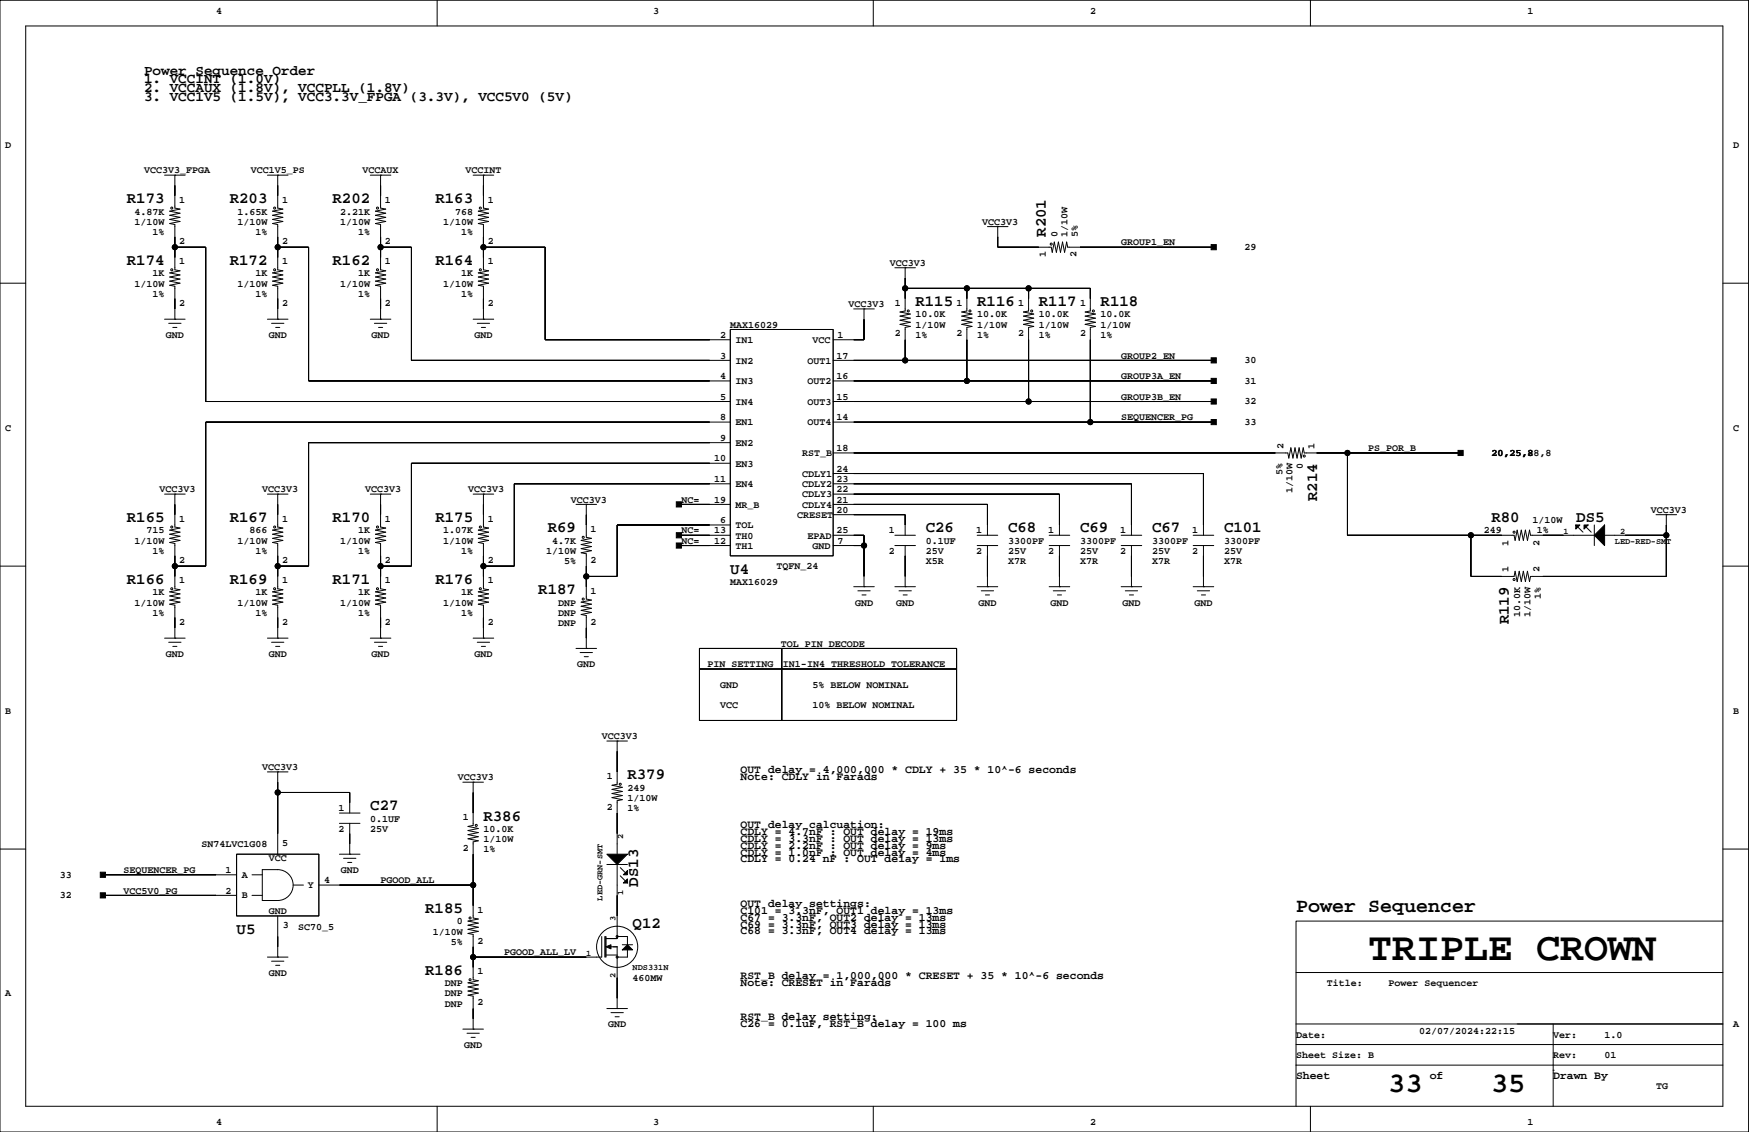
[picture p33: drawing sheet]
<svg xmlns="http://www.w3.org/2000/svg" width="432mm" height="279mm" viewBox="0 0 432 279" stroke-linecap="round" stroke-linejoin="round" font-family="sans-serif">
<defs><g id="words">
<text font-size="9.9" x="337.7" y="237">TRIPLE CROWN</text>
<g font-size="7.1">
<text x="342.7" y="269.5">33</text>
<text x="368.1" y="269.5">35</text>
</g>
<text font-size="4.9" x="320" y="225.2">Power Sequencer</text>
<g font-size="3.9">
<text x="31.3" y="50.2">R173</text>
<text x="56.7" y="50.2">R203</text>
<text x="82.1" y="50.2">R202</text>
<text x="107.5" y="50.2">R163</text>
<text x="258.2" y="58.5" transform="rotate(-90 258.2 58.5)">R201</text>
<text x="31.3" y="65.4">R174</text>
<text x="56.7" y="65.4">R172</text>
<text x="82.1" y="65.4">R162</text>
<text x="107.5" y="65.4">R164</text>
<text x="226" y="75.6">R115</text>
<text x="241.2" y="75.6">R116</text>
<text x="256.5" y="75.6">R117</text>
<text x="271.7" y="75.6">R118</text>
<text x="325.2" y="123.7" transform="rotate(-90 325.2 123.7)">R214</text>
<text x="31.3" y="128.9">R165</text>
<text x="56.7" y="128.9">R167</text>
<text x="82.1" y="128.9">R170</text>
<text x="107.5" y="128.9">R175</text>
<text x="135.2" y="131.4">R69</text>
<text x="228.5" y="131.4">C26</text>
<text x="248.9" y="131.4">C68</text>
<text x="266.6" y="131.4">C69</text>
<text x="284.4" y="131.4">C67</text>
<text x="302.2" y="131.4">C101</text>
<text x="368.2" y="128.9">R80</text>
<text x="389.2" y="128.9">DS5</text>
<text x="180.3" y="141.6">U4</text>
<text x="31.3" y="144.1">R166</text>
<text x="56.7" y="144.1">R169</text>
<text x="82.1" y="144.1">R171</text>
<text x="107.5" y="144.1">R176</text>
<text x="132.9" y="146.7">R187</text>
<text x="372.5" y="154.1" transform="rotate(-90 372.5 154.1)">R119</text>
<text x="154.9" y="192.4">R379</text>
<text x="91.4" y="200">C27</text>
<text x="119.4" y="202.5">R386</text>
<text x="157.6" y="218.9" transform="rotate(-90 157.6 218.9)">DS13</text>
<text x="105" y="225.4">R185</text>
<text x="58.4" y="230.5">U5</text>
<text x="156.2" y="228.9">Q12</text>
<text x="105" y="240.6">R186</text>
</g>
<g font-size="3.5">
<text x="35.6" y="18.4">Power Sequence Order</text>
<text x="35.6" y="20.5">1. VCCINT (1.0V)</text>
<text x="35.6" y="22.7">2. VCCAUX (1.8V), VCCPLL (1.8V)</text>
<text x="35.6" y="24.8">3. VCC1V5 (1.5V), VCC3.3V_FPGA (3.3V), VCC5V0 (5V)</text>
</g>
<g font-size="2.8">
<text x="182.8" y="190.8">OUT delay = 4,000,000 * CDLY + 35 * 10^-6 seconds</text>
<text x="182.8" y="192.6">Note: CDLY in Farads</text>
<text x="182.8" y="204.3">OUT delay calcuation:</text>
<text x="182.8" y="206">CDLY = 4.7nF : OUT delay = 19ms</text>
<text x="182.8" y="207.7">CDLY = 3.3nF : OUT delay = 13ms</text>
<text x="182.8" y="209.4">CDLY = 2.2nF : OUT delay = 9ms</text>
<text x="182.8" y="211.2">CDLY = 1.0nF : OUT delay = 4ms</text>
<text x="182.8" y="212.9">CDLY = 0.24 nF : OUT delay = 1ms</text>
<text x="182.8" y="223.8">OUT delay settings:</text>
<text x="182.8" y="225.5">C101 = 3.3nF, OUT1 delay = 13ms</text>
<text x="182.8" y="227.2">C67 = 3.3nF, OUT2 delay = 13ms</text>
<text x="182.8" y="228.9">C69 = 3.3nF, OUT3 delay = 13ms</text>
<text x="182.8" y="230.6">C68 = 3.3nF, OUT4 delay = 13ms</text>
<text x="182.8" y="241.6">RST_B delay = 1,000,000 * CRESET + 35 * 10^-6 seconds</text>
<text x="182.8" y="243.3">Note: CRESET in Farads</text>
<text x="182.8" y="251.8">RST_B delay setting:</text>
<text x="182.8" y="253.5">C26 = 0.1uF, RST_B delay = 100 ms</text>
<text x="320" y="266.2">Sheet</text>
<text x="353" y="266.2">of</text>
<text x="383.5" y="266.2">Drawn By</text>
</g>
<g font-size="2.5">
<text x="53.3" y="3.4">4</text>
<text x="161.3" y="3.4">3</text>
<text x="269.2" y="3.4">2</text>
<text x="377.1" y="3.4">1</text>
<text x="1.3" y="36.4">D</text>
<text x="427.9" y="36.4">D</text>
<text x="35.6" y="42.8">VCC3V3_FPGA</text>
<text x="61.9" y="42.8">VCC1V5_PS</text>
<text x="89.5" y="42.8">VCCAUX</text>
<text x="114.9" y="42.8">VCCINT</text>
<text x="33.2" y="53">4.87K</text>
<text x="44.2" y="50">1</text>
<text x="58.6" y="53">1.65K</text>
<text x="69.6" y="50">1</text>
<text x="84" y="53">2.21K</text>
<text x="95" y="50">1</text>
<text x="112.4" y="53">768</text>
<text x="120.4" y="50">1</text>
<text x="33.2" y="55.5">1/10W</text>
<text x="37.7" y="58">1%</text>
<text x="58.6" y="55.5">1/10W</text>
<text x="63.1" y="58">1%</text>
<text x="84" y="55.5">1/10W</text>
<text x="88.5" y="58">1%</text>
<text x="109.4" y="55.5">1/10W</text>
<text x="113.9" y="58">1%</text>
<text x="242.5" y="55.5">VCC3V3</text>
<text x="261" y="58.5" transform="rotate(-90 261 58.5)">0</text>
<text x="263.6" y="58.5" transform="rotate(-90 263.6 58.5)">1/10W</text>
<text x="266.1" y="58.5" transform="rotate(-90 266.1 58.5)">5%</text>
<text x="44.2" y="65.3">1</text>
<text x="44.2" y="60.2">2</text>
<text x="69.6" y="65.3">1</text>
<text x="69.6" y="60.2">2</text>
<text x="95" y="65.3">1</text>
<text x="95" y="60.2">2</text>
<text x="120.4" y="65.3">1</text>
<text x="120.4" y="60.2">2</text>
<text x="219.7" y="65.6">VCC3V3</text>
<text x="258.2" y="63.5" transform="rotate(-90 258.2 63.5)">1</text>
<text x="265.8" y="63.5" transform="rotate(-90 265.8 63.5)">2</text>
<text x="276.8" y="60.6">GROUP1_EN</text>
<text x="307.3" y="61.7">29</text>
<text x="33.2" y="70.7">1/10W</text>
<text x="37.7" y="68.2">1K</text>
<text x="58.6" y="70.7">1/10W</text>
<text x="63.1" y="68.2">1K</text>
<text x="84" y="70.7">1/10W</text>
<text x="88.5" y="68.2">1K</text>
<text x="109.4" y="70.7">1/10W</text>
<text x="113.9" y="68.2">1K</text>
<text x="37.7" y="73.3">1%</text>
<text x="44.2" y="75.4">2</text>
<text x="63.1" y="73.3">1%</text>
<text x="69.6" y="75.4">2</text>
<text x="88.5" y="73.3">1%</text>
<text x="95" y="75.4">2</text>
<text x="113.9" y="73.3">1%</text>
<text x="120.4" y="75.4">2</text>
<text x="209.5" y="75.8">VCC3V3</text>
<text x="220.9" y="75.4">1</text>
<text x="236.2" y="75.4">1</text>
<text x="251.4" y="75.4">1</text>
<text x="266.6" y="75.4">1</text>
<text x="40.9" y="83.4">GND</text>
<text x="66.3" y="83.4">GND</text>
<text x="91.7" y="83.4">GND</text>
<text x="117.1" y="83.4">GND</text>
<text x="177.8" y="83.4">2</text>
<text x="180.3" y="80.9">MAX16029</text>
<text x="206.8" y="83.4">1</text>
<text x="220.9" y="83.1">2</text>
<text x="226" y="78.3">10.0K</text>
<text x="226" y="83.4">1%</text>
<text x="226" y="80.9">1/10W</text>
<text x="236.2" y="83.1">2</text>
<text x="241.2" y="83.4">1%</text>
<text x="241.2" y="78.3">10.0K</text>
<text x="241.2" y="80.9">1/10W</text>
<text x="251.4" y="83.1">2</text>
<text x="256.5" y="83.4">1%</text>
<text x="256.5" y="80.9">1/10W</text>
<text x="256.5" y="78.3">10.0K</text>
<text x="266.6" y="83.1">2</text>
<text x="271.7" y="83.4">1%</text>
<text x="271.7" y="78.3">10.0K</text>
<text x="271.7" y="80.9">1/10W</text>
<text x="177.8" y="88.5">3</text>
<text x="181.6" y="84.7">IN1</text>
<text x="181.6" y="89.8">IN2</text>
<text x="199.3" y="89.8">OUT1</text>
<text x="200.6" y="84.7">VCC</text>
<text x="206.5" y="88.5">17</text>
<text x="276.8" y="88.5">GROUP2_EN</text>
<text x="307.3" y="89.6">30</text>
<text x="177.8" y="93.6">4</text>
<text x="181.6" y="94.9">IN3</text>
<text x="199.3" y="94.9">OUT2</text>
<text x="206.5" y="93.6">16</text>
<text x="276.8" y="93.6">GROUP3A_EN</text>
<text x="307.3" y="94.7">31</text>
<text x="177.8" y="98.7">5</text>
<text x="181.6" y="99.9">IN4</text>
<text x="199.3" y="99.9">OUT3</text>
<text x="206.5" y="98.7">15</text>
<text x="276.8" y="98.7">GROUP3B_EN</text>
<text x="307.3" y="99.8">32</text>
<text x="1.3" y="106.3">C</text>
<text x="177.8" y="103.7">8</text>
<text x="181.6" y="105">EN1</text>
<text x="199.3" y="105">OUT4</text>
<text x="206.5" y="103.7">14</text>
<text x="276.8" y="103.7">SEQUENCER_PG</text>
<text x="307.3" y="104.9">33</text>
<text x="427.9" y="106.3">C</text>
<text x="176.3" y="113.9">10</text>
<text x="177.8" y="108.8">9</text>
<text x="181.6" y="110.1">EN2</text>
<text x="198.1" y="112.6">RST_B</text>
<text x="206.5" y="111.4">18</text>
<text x="316.9" y="110.7" transform="rotate(-90 316.9 110.7)">2</text>
<text x="324.5" y="110.7" transform="rotate(-90 324.5 110.7)">1</text>
<text x="337.7" y="111.4">PS_POR_B</text>
<text x="368.2" y="112.5">20,25,8</text>
<text x="368.2" y="112.5">20,25,28,8</text>
<text x="176.3" y="119">11</text>
<text x="181.6" y="115.2">EN3</text>
<text x="198.1" y="117.7">CDLY1</text>
<text x="206.5" y="119">23</text>
<text x="206.5" y="116.4">24</text>
<text x="316.6" y="117.3" transform="rotate(-90 316.6 117.3)">5%</text>
<text x="321.7" y="115.8" transform="rotate(-90 321.7 115.8)">0</text>
<text x="39.4" y="121.5">VCC3V3</text>
<text x="64.8" y="121.5">VCC3V3</text>
<text x="90.1" y="121.5">VCC3V3</text>
<text x="115.5" y="121.5">VCC3V3</text>
<text x="140.9" y="124.1">VCC3V3</text>
<text x="168.2" y="124.1">NC=</text>
<text x="176.3" y="124.1">19</text>
<text x="181.6" y="125.3">MR_B</text>
<text x="181.6" y="120.2">EN4</text>
<text x="198.1" y="120.2">CDLY2</text>
<text x="198.1" y="122.8">CDLY3</text>
<text x="198.1" y="125.3">CDLY4</text>
<text x="206.5" y="121.5">22</text>
<text x="206.5" y="124.1">21</text>
<text x="319.1" y="121.7" transform="rotate(-90 319.1 121.7)">1/10W</text>
<text x="36.2" y="131.7">715</text>
<text x="44.2" y="128.8">1</text>
<text x="61.6" y="131.7">866</text>
<text x="69.6" y="128.8">1</text>
<text x="88.5" y="131.7">1K</text>
<text x="95" y="128.8">1</text>
<text x="109.4" y="131.7">1.07K</text>
<text x="120.4" y="128.8">1</text>
<text x="145.8" y="131.3">1</text>
<text x="168.2" y="131.7">NC=</text>
<text x="176.3" y="131.7">13</text>
<text x="177.8" y="129.1">6</text>
<text x="181.6" y="130.4">TOL</text>
<text x="196.8" y="127.9">CRESET</text>
<text x="206.5" y="126.6">20</text>
<text x="206.5" y="131.7">25</text>
<text x="219.4" y="131.7">1</text>
<text x="241" y="131.7">1</text>
<text x="258.8" y="131.7">1</text>
<text x="276.6" y="131.7">1</text>
<text x="294.4" y="131.7">1</text>
<text x="366.3" y="131.7">249</text>
<text x="378.4" y="129.1">1/10W</text>
<text x="379.4" y="131.7">1%</text>
<text x="407.6" y="126.6">VCC3V3</text>
<text x="33.2" y="134.2">1/10W</text>
<text x="37.7" y="136.8">1%</text>
<text x="58.6" y="134.2">1/10W</text>
<text x="63.1" y="136.8">1%</text>
<text x="84" y="134.2">1/10W</text>
<text x="88.5" y="136.8">1%</text>
<text x="109.4" y="134.2">1/10W</text>
<text x="113.9" y="136.8">1%</text>
<text x="134.8" y="136.8">1/10W</text>
<text x="136.3" y="134.2">4.7K</text>
<text x="168.2" y="134.2">NC=</text>
<text x="176.3" y="134.2">12</text>
<text x="181.6" y="135.5">TH1</text>
<text x="181.6" y="132.9">TH0</text>
<text x="199.3" y="132.9">EPAD</text>
<text x="200.6" y="135.5">GND</text>
<text x="206.8" y="134.2">7</text>
<text x="219.4" y="136.8">2</text>
<text x="228.5" y="136.8">25V</text>
<text x="228.5" y="134.2">0.1UF</text>
<text x="241" y="136.8">2</text>
<text x="248.9" y="136.8">25V</text>
<text x="248.9" y="134.2">3300PF</text>
<text x="258.8" y="136.8">2</text>
<text x="266.6" y="136.8">25V</text>
<text x="266.6" y="134.2">3300PF</text>
<text x="276.6" y="136.8">2</text>
<text x="284.4" y="134.2">3300PF</text>
<text x="284.4" y="136.8">25V</text>
<text x="294.4" y="136.8">2</text>
<text x="302.2" y="136.8">25V</text>
<text x="302.2" y="134.2">3300PF</text>
<text x="372.5" y="134.7" transform="rotate(-90 372.5 134.7)">1</text>
<text x="380.1" y="134.7" transform="rotate(-90 380.1 134.7)">2</text>
<text x="44.2" y="144">1</text>
<text x="44.2" y="138.9">2</text>
<text x="69.6" y="144">1</text>
<text x="69.6" y="138.9">2</text>
<text x="95" y="144">1</text>
<text x="95" y="138.9">2</text>
<text x="120.4" y="144">1</text>
<text x="120.4" y="138.9">2</text>
<text x="139.2" y="139.3">5%</text>
<text x="145.8" y="138.9">2</text>
<text x="191.7" y="140.6">TQFN_24</text>
<text x="228.5" y="139.3">X5R</text>
<text x="248.9" y="139.3">X7R</text>
<text x="266.6" y="139.3">X7R</text>
<text x="284.4" y="139.3">X7R</text>
<text x="302.2" y="139.3">X7R</text>
<text x="372.5" y="141.2" transform="rotate(-90 372.5 141.2)">1</text>
<text x="380.1" y="141.2" transform="rotate(-90 380.1 141.2)">2</text>
<text x="33.2" y="149.4">1/10W</text>
<text x="37.7" y="146.9">1K</text>
<text x="58.6" y="149.4">1/10W</text>
<text x="63.1" y="146.9">1K</text>
<text x="84" y="149.4">1/10W</text>
<text x="88.5" y="146.9">1K</text>
<text x="109.4" y="149.4">1/10W</text>
<text x="113.9" y="146.9">1K</text>
<text x="137.8" y="149.4">DNP</text>
<text x="145.8" y="146.5">1</text>
<text x="180.3" y="144.4">MAX16029</text>
<text x="211.1" y="149.4">GND</text>
<text x="221.2" y="149.4">GND</text>
<text x="241.6" y="149.4">GND</text>
<text x="259.3" y="149.4">GND</text>
<text x="277.1" y="149.4">GND</text>
<text x="294.9" y="149.4">GND</text>
<text x="380.4" y="147.8" transform="rotate(-90 380.4 147.8)">1%</text>
<text x="37.7" y="152">1%</text>
<text x="44.2" y="154.2">2</text>
<text x="63.1" y="152">1%</text>
<text x="69.6" y="154.2">2</text>
<text x="88.5" y="152">1%</text>
<text x="95" y="154.2">2</text>
<text x="113.9" y="152">1%</text>
<text x="120.4" y="154.2">2</text>
<text x="137.8" y="154.5">DNP</text>
<text x="137.8" y="152">DNP</text>
<text x="145.8" y="154.2">2</text>
<text x="375.3" y="152.2" transform="rotate(-90 375.3 152.2)">10.0K</text>
<text x="377.9" y="152.2" transform="rotate(-90 377.9 152.2)">1/10W</text>
<text x="192.8" y="159.6">TOL PIN DECODE</text>
<text x="40.9" y="162.1">GND</text>
<text x="66.3" y="162.1">GND</text>
<text x="91.7" y="162.1">GND</text>
<text x="117.1" y="162.1">GND</text>
<text x="142.5" y="164.7">GND</text>
<text x="174.7" y="164.7">PIN SETTING</text>
<text x="193.3" y="164.7">IN1-IN4 THRESHOLD TOLERANCE</text>
<text x="177.8" y="169.8">GND</text>
<text x="200.6" y="169.8">5% BELOW NOMINAL</text>
<text x="1.3" y="176.1">B</text>
<text x="177.8" y="174.8">VCC</text>
<text x="200.6" y="174.8">10% BELOW NOMINAL</text>
<text x="427.9" y="176.1">B</text>
<text x="148.6" y="182.5">VCC3V3</text>
<text x="64.8" y="190.1">VCC3V3</text>
<text x="113" y="192.6">VCC3V3</text>
<text x="149.8" y="192.2">1</text>
<text x="154.9" y="197.7">1/10W</text>
<text x="154.9" y="195.2">249</text>
<text x="83.6" y="200.2">1</text>
<text x="91.4" y="202.8">0.1UF</text>
<text x="114.3" y="202.4">1</text>
<text x="149.8" y="199.9">2</text>
<text x="154.9" y="200.2">1%</text>
<text x="49.7" y="209.1">SN74LVC1G08</text>
<text x="69.6" y="208.8">5</text>
<text x="83.6" y="205.3">2</text>
<text x="91.4" y="205.3">25V</text>
<text x="119.4" y="207.9">1/10W</text>
<text x="119.4" y="205.3">10.0K</text>
<text x="30.5" y="215.5">SEQUENCER_PG</text>
<text x="55.7" y="215.5">1</text>
<text x="66.3" y="212.6">VCC</text>
<text x="84.1" y="215.5">GND</text>
<text x="114.3" y="210">2</text>
<text x="119.4" y="210.4">1%</text>
<text x="14.8" y="221.7">32</text>
<text x="14.8" y="216.6">33</text>
<text x="30.5" y="220.6">VCC5V0_PG</text>
<text x="55.7" y="220.6">2</text>
<text x="59.7" y="216.6">A</text>
<text x="59.7" y="221.7">B</text>
<text x="76" y="219.1">Y</text>
<text x="80" y="218">4</text>
<text x="94" y="218">PGOOD_ALL</text>
<text x="66.3" y="225.6">GND</text>
<text x="117.9" y="225.3">1</text>
<text x="69.8" y="229.1">3</text>
<text x="73.6" y="229.4">SC70_5</text>
<text x="106.9" y="230.7">1/10W</text>
<text x="111.3" y="233.3">5%</text>
<text x="112.8" y="228.2">0</text>
<text x="117.9" y="232.9">2</text>
<text x="124.4" y="235.8">PGOOD_ALL_LV</text>
<text x="1.3" y="245.9">A</text>
<text x="66.3" y="240.9">GND</text>
<text x="109.8" y="243.4">DNP</text>
<text x="109.8" y="245.9">DNP</text>
<text x="117.9" y="240.5">1</text>
<text x="156.2" y="242.1">460MW</text>
<text x="327.6" y="243.4">Title:</text>
<text x="342.8" y="243.4">Power Sequencer</text>
<text x="109.8" y="248.5">DNP</text>
<text x="117.9" y="248.1">2</text>
<text x="150.1" y="253.6">GND</text>
<text x="320" y="256.1">Date:</text>
<text x="350.4" y="255.1">02/07/2024:22:15</text>
<text x="383.5" y="256.1">Ver:</text>
<text x="396.1" y="256.1">1.0</text>
<text x="427.9" y="253.6">A</text>
<text x="114.6" y="258.6">GND</text>
<text x="320" y="261.2">Sheet Size: B</text>
<text x="383.5" y="261.2">Rev:</text>
<text x="396.1" y="261.2">01</text>
<text x="408.8" y="268.8">TG</text>
<text x="53.3" y="277.7">4</text>
<text x="161.3" y="277.7">3</text>
<text x="269.2" y="277.7">2</text>
<text x="377.1" y="277.7">1</text>
</g>
<g font-size="2.1">
<text x="386" y="131.7">1</text>
<text x="400" y="131.7">2</text>
<text x="398.7" y="134.3">LED-RED-SMT</text>
<text x="153.8" y="207" transform="rotate(-90 153.8 207)">2</text>
<text x="153.8" y="221" transform="rotate(-90 153.8 221)">1</text>
<text x="148.7" y="222.3" transform="rotate(-90 148.7 222.3)">LED-GRN-SMT</text>
<text x="151.9" y="227.3" transform="rotate(-90 151.9 227.3)">3</text>
<text x="144.7" y="235.9">1</text>
<text x="156.2" y="239.4">NDS331N</text>
<text x="151.9" y="241.3" transform="rotate(-90 151.9 241.3)">2</text>
</g>
</g></defs>
<g fill="none" stroke="#000" stroke-width=".25">
<path d="M0 .1h431.7v279.3h-431.7zM6.3 6.4h419.1v266.7h-419.1zM107.9 .1v6.3M215.6 .1v6.3M323.5 .1v6.3M40.6 43.2h5.1M43.2 43.2h.1M43.2 43.2v8.2l1.2 .2-2.5 .5 2.5 .5-2.5 .5 2.5 .5-2.5 .6 2.5 .5-2.5 .5 1.3 .2v11.2l1.2 .3-2.5 .5 2.5 .5-2.5 .5 2.5 .5-2.5 .5 2.5 .5-2.5 .5 1.3 .3v8.1M66 43.2h5.1M68.6 43.2h.1M68.6 43.2v8.2l1.2 .2-2.5 .5 2.5 .5-2.5 .5 2.5 .5-2.5 .6 2.5 .5-2.5 .5 1.3 .2v11.2l1.2 .3-2.5 .5 2.5 .5-2.5 .5 2.5 .5-2.5 .5 2.5 .5-2.5 .5 1.3 .3v8.1M91.4 43.2h5.1"/>
<path d="M94 43.2h.1M94 43.2v8.2l1.2 .2-2.5 .5 2.5 .5-2.5 .5 2.5 .5-2.5 .6 2.5 .5-2.5 .5 1.3 .2v11.2l1.2 .3-2.5 .5 2.5 .5-2.5 .5 2.5 .5-2.5 .5 2.5 .5-2.5 .5 1.3 .3v8.1M116.8 43.2h5.1M119.4 43.2h.1M119.4 43.2v8.2l1.2 .2-2.5 .5 2.5 .5-2.5 .5 2.5 .5-2.5 .6 2.5 .5-2.5 .5 1.3 .2v11.2l1.2 .3-2.5 .5 2.5 .5-2.5 .5 2.5 .5-2.5 .5 2.5 .5-2.5 .5 1.3 .3v8.1M243.8 55.9h5.1M246.3 55.9h.1M246.3 55.9v5.1h13.2l.3 1.3 .5-2.6 .5 2.6 .5-2.6 .5 2.6 .5-2.6 .5 2.6 .5-2.6 .3 1.3h36.1M0 69.9h6.3M40.6 78.8h5.1M41.6 79.8h3.1M43.2 78.8h.1"/>
<path d="M43.2 61h7.6v38.1h129.5M66 78.8h5.1M67 79.8h3.1M68.6 78.8h.1M68.6 61h7.6v33h104.1M91.4 78.8h5.1M92.4 79.8h3.1M94 78.8h.1M94 61h7.6v27.9h78.7M116.8 78.8h5.1M117.8 79.8h3.1M119.4 78.8h.1"/>
<path d="M119.4 61h15.2v22.9h45.7M210.8 76.2h5.1M213.3 76.2h.1M213.3 76.2v7.7h-7.6M220.9 66.1h5.1M223.5 66.1h.1M223.5 66.1v10.7l-1.3 .2 2.5 .5-2.5 .5 2.5 .5-2.5 .5 2.5 .5-2.5 .6 2.5 .5-1.2 .2v8.1M223.5 71.2h45.7v5.6l-1.3 .2 2.5 .5-2.5 .5 2.5 .5-2.5 .5 2.5 .5-2.5 .6 2.5 .5-1.2 .2v23.4M238.7 71.2v5.6l-1.3 .2 2.6 .5-2.6 .5 2.6 .5-2.6 .5 2.6 .5-2.6 .6 2.6 .5-1.3 .2v13.2M253.9 71.2v5.6l-1.2 .2 2.5 .5-2.5 .5 2.5 .5-2.5 .5 2.5 .5-2.5 .6 2.5 .5-1.3 .2v18.3M425.4 69.9h6.3M42.7 80.8h1"/>
<path d="M68.1 80.8h1M93.5 80.8h1M118.8 80.8h1.1M180.3 81.3h25.4v55.9h-25.4zM205.7 94h94M205.7 88.9h94M205.7 99.1h94M180.3 104.2h-129.5v35.5h-7.6M180.3 109.3h-104.1v30.4h-7.6M180.3 114.3h-78.7v25.4h-7.6M180.3 119.4h-53.3v20.3h-7.6M205.7 104.2h94"/>
<path d="M205.7 119.4h73.6v12.7M205.7 116.9h91.4v15.2M205.7 111.8h112.2l.3 1.3 .5-2.6 .5 2.6 .5-2.6 .5 2.6 .5-2.6 .5 2.6 .5-2.6 .3 1.3h38.6M332.7 111.8v20.3h41.1l.3 1.3 .5-2.6 .5 2.6 .5-2.6 .5 2.6 .5-2.6 .5 2.6 .5-2.6 .3 1.3h15.7M0 139.7h6.3M40.6 122h5.1M43.2 122h.1M43.2 122v8.1l1.2 .2-2.5 .5 2.5 .6-2.5 .5 2.5 .5-2.5 .5 2.5 .5-2.5 .5 1.3 .2v11.2l1.2 .3-2.5 .5 2.5 .5-2.5 .5 2.5 .5-2.5 .5 2.5 .5-2.5 .5 1.3 .3v8.1M66 122h5.1M68.6 122h.1M68.6 122v8.1l1.2 .2-2.5 .5 2.5 .6-2.5 .5 2.5 .5-2.5 .5 2.5 .5-2.5 .5 1.3 .2v11.2l1.2 .3-2.5 .5 2.5 .5-2.5 .5 2.5 .5-2.5 .5 2.5 .5-2.5 .5 1.3 .3v8.1M91.4 122h5.1"/>
<path d="M94 122h.1M94 122v8.1l1.2 .2-2.5 .5 2.5 .6-2.5 .5 2.5 .5-2.5 .5 2.5 .5-2.5 .5 1.3 .2v11.2l1.2 .3-2.5 .5 2.5 .5-2.5 .5 2.5 .5-2.5 .5 2.5 .5-2.5 .5 1.3 .3v8.1M116.8 122h5.1M119.4 122h.1M119.4 122v8.1l1.2 .2-2.5 .5 2.5 .6-2.5 .5 2.5 .5-2.5 .5 2.5 .5-2.5 .5 1.3 .2v11.2l1.2 .3-2.5 .5 2.5 .5-2.5 .5 2.5 .5-2.5 .5 2.5 .5-2.5 .5 1.3 .3v8.1M142.2 124.5h5.1M144.7 124.5h.1M144.7 124.5v8.1l1.3 .3-2.5 .5 2.5 .5-2.5 .5 2.5 .5-2.5 .5 2.5 .5-2.5 .5 1.2 .3v11.2l1.3 .2-2.5 .5 2.5 .5-2.5 .5 2.5 .5-2.5 .6 2.5 .5-2.5 .5 1.2 .2v8.1M167.6 132.1h12.7M167.6 134.7h12.7M167.6 124.5h12.7M180.3 129.6h-27.9v12.7h-7.7"/>
<path d="M205.7 132.1h7.6v12.7M205.7 134.7h7.6M205.7 127h17.8v5.1M205.7 124.5h38.1v7.6M205.7 122h55.9v10.1M220.9 132.1h5.1M220.9 134.7h5.1M223.5 134.7v10.1M241.2 132.1h5.1M241.2 134.7h5.1M243.8 134.7v10.1M259 132.1h5.1"/>
<path d="M259 134.7h5.1M261.6 134.7v10.1M276.8 132.1h5.1M276.8 134.7h5.1M279.3 134.7v10.1M294.6 132.1h5.1M294.6 134.7h5.1M297.1 134.7v10.1M389.5 130.1l1.3 1.3M391.6 130.1l1.2 1.3M393.6 129.6v5.1M396.1 132.1h15.3"/>
<path d="M408.8 127h5.1M411.4 127h.1M411.4 127v15.3h-33.5l-.3 1.2-.5-2.5-.5 2.5-.5-2.5-.5 2.5-.5-2.5-.5 2.5-.5-2.5-.3 1.3h-10.7v-10.2M425.4 139.7h6.3M40.6 157.5h5.1M41.6 158.5h3.1M42.7 159.5h1M43.2 157.5h.1M66 157.5h5.1M67 158.5h3.1M68.1 159.5h1M68.6 157.5h.1"/>
<path d="M91.4 157.5h5.1M92.4 158.5h3.1M93.5 159.5h1M94 157.5h.1M116.8 157.5h5.1M117.8 158.5h3.1M118.8 159.5h1.1M119.4 157.5h.1M210.8 144.8h5.1M211.8 145.8h3M212.8 146.8h1M213.3 144.8h.1"/>
<path d="M220.9 144.8h5.1M221.9 145.8h3.1M223 146.8h1M223.5 144.8h.1M241.2 144.8h5.1M242.3 145.8h3M243.3 146.8h1M243.8 144.8h.1M259 144.8h5.1M260 145.8h3.1M261.1 146.8h1M261.6 144.8h.1"/>
<path d="M276.8 144.8h5.1M277.8 145.8h3.1M278.8 146.8h1M279.3 144.8h.1M294.6 144.8h5.1M295.6 145.8h3M296.6 146.8h1M297.1 144.8h.1M142.2 160h5.1M143.2 161.1h3.1M144.2 162.1h1.1M144.7 160h.1"/>
<path d="M172.7 160h20.3v5.1h-20.3zM172.7 165.1h20.3v12.7h-20.3zM193 160h43.2v5.1h-43.2zM193 165.1h43.2v12.7h-43.2zM66 190.5h5.1M68.6 190.5h.1M68.6 190.5v20.3M68.6 195.6h17.7v5.1M114.3 193.1h5.1M116.8 193.1h.1M116.8 193.1v10.6l-1.3 .3 2.6 .5-2.6 .5 2.6 .5-2.6 .5 2.6 .5-2.6 .5 2.6 .5-1.3 .3v18.8l1.3 .2-2.6 .5 2.6 .5-2.6 .6 2.6 .5-2.6 .5 2.6 .5-2.6 .5 1.3 .2v11.2l1.3 .3-2.6 .5 2.6 .5-2.6 .5 2.6 .5-2.6 .5 2.6 .5-2.6 .5 1.3 .3v8.1M149.8 182.9h5.1"/>
<path d="M152.4 182.9h.1M152.4 182.9v10.7l-1.3 .2 2.5 .5-2.5 .5 2.5 .5-2.5 .6 2.5 .5-2.5 .5 2.5 .5-1.2 .2v13.2M0 209.6h6.3M25.4 215.9h33M58.4 210.8h20.3v15.3h-20.3zM62.2 215.9h2.6M64.8 214.6h3.8a3.8 3.8 0 0 1 3.8 3.9 3.8 3.8 0 0 1-3.8 3.8h-3.8zM72.4 218.5h2.5M78.7 218.5h38.1M83.8 210.8h5.1M83.8 203.2h5.1M83.8 200.7h5.1"/>
<path d="M84.8 211.9h3.1M85.8 212.9h1M86.3 210.8h.1M86.3 203.2v7.6M149.8 213.4h5.1M152.4 213.4v18.3h-2.8M153.1 214.1l1.3 1.3M153.1 216.2l1.3 1.2M425.4 209.6h6.3M25.4 221h33M62.2 221h2.6M66 236.2h5.1"/>
<path d="M67 237.2h3.1M68.1 238.3h1M68.6 236.2h.1M68.6 226.1v10.1M148.6 231.2v5h-31.8M149.3 231.2v5M149.6 231.2v5M149.6 235.7h2.8M150.8 233.7h1.6v15.2M152.4 231.2h2.5v2M153.6 233.2h2.6M154.9 234.5v1.7h-2.5"/>
<path d="M425.4 227.3h-105.4v35.6M114.3 254h5.1M115.3 255h3M116.3 256h1M116.8 254h.1M149.8 248.9h5.1M150.8 249.9h3.1M151.9 251h1M152.4 248.9h.1M320 257.8h105.4M320 252.7h105.4M320 240h105.4"/>
<path d="M383.5 252.7v20.4M107.9 273.1v6.3M215.6 273.1v6.3M320 262.9v10.2M320 262.9h105.4M323.5 273.1v6.3M383.5 264.2h.1"/>
<circle cx="42.4" cy="51.4" r=".25"/>
<circle cx="67.8" cy="51.4" r=".25"/>
<circle cx="93.2" cy="51.4" r=".25"/>
<circle cx="118.6" cy="51.4" r=".25"/>
<circle cx="42.4" cy="66.6" r=".25"/>
<circle cx="43.2" cy="61" r=".63"/>
<circle cx="67.8" cy="66.6" r=".25"/>
<circle cx="68.6" cy="61" r=".63"/>
<circle cx="93.2" cy="66.6" r=".25"/>
<circle cx="94" cy="61" r=".63"/>
<circle cx="118.6" cy="66.6" r=".25"/>
<circle cx="119.4" cy="61" r=".63"/>
<circle cx="223.5" cy="71.2" r=".63"/>
<circle cx="224.2" cy="76.8" r=".25"/>
<circle cx="238.7" cy="71.2" r=".63"/>
<circle cx="239.5" cy="76.8" r=".25"/>
<circle cx="253.9" cy="71.2" r=".63"/>
<circle cx="254.7" cy="76.8" r=".25"/>
<circle cx="259.5" cy="60.2" r=".25"/>
<circle cx="269.9" cy="76.8" r=".25"/>
<circle cx="223.5" cy="88.9" r=".63"/>
<circle cx="238.7" cy="94" r=".63"/>
<circle cx="253.9" cy="99.1" r=".63"/>
<circle cx="269.2" cy="104.2" r=".63"/>
<circle cx="322" cy="112.6" r=".25"/>
<circle cx="332.7" cy="111.8" r=".63"/>
<circle cx="42.4" cy="130.1" r=".25"/>
<circle cx="43.2" cy="139.7" r=".63"/>
<circle cx="67.8" cy="130.1" r=".25"/>
<circle cx="68.6" cy="139.7" r=".63"/>
<circle cx="93.2" cy="130.1" r=".25"/>
<circle cx="94" cy="139.7" r=".63"/>
<circle cx="118.6" cy="130.1" r=".25"/>
<circle cx="119.4" cy="139.7" r=".63"/>
<circle cx="144" cy="132.6" r=".25"/>
<circle cx="213.3" cy="134.7" r=".63"/>
<circle cx="363.1" cy="132.1" r=".63"/>
<circle cx="373.8" cy="131.4" r=".25"/>
<circle cx="411.4" cy="132.1" r=".63"/>
<circle cx="42.4" cy="145.3" r=".25"/>
<circle cx="67.8" cy="145.3" r=".25"/>
<circle cx="93.2" cy="145.3" r=".25"/>
<circle cx="118.6" cy="145.3" r=".25"/>
<circle cx="144" cy="147.9" r=".25"/>
<circle cx="144.7" cy="142.3" r=".63"/>
<circle cx="373.8" cy="143" r=".25"/>
<circle cx="68.6" cy="195.6" r=".63"/>
<circle cx="153.1" cy="193.6" r=".25"/>
<circle cx="116.8" cy="218.5" r=".63"/>
<circle cx="117.6" cy="203.7" r=".25"/>
<circle cx="116.1" cy="226.6" r=".25"/>
<circle cx="116.8" cy="236.2" r=".63"/>
<circle cx="152.4" cy="233.7" r="5.1"/>
<circle cx="152.4" cy="231.2" r=".25"/>
<circle cx="152.4" cy="236.2" r=".25"/>
<circle cx="116.1" cy="241.8" r=".25"/>
</g>
<g fill="#000" stroke="#000" stroke-width=".25">
<path d="M43.2 58.5v2.5z" fill-rule="evenodd"/>
<path d="M43.2 45.8v2.5z" fill-rule="evenodd"/>
<path d="M68.6 58.5v2.5z" fill-rule="evenodd"/>
<path d="M68.6 45.8v2.5z" fill-rule="evenodd"/>
<path d="M94 45.8v2.5z" fill-rule="evenodd"/>
<path d="M94 58.5v2.5z" fill-rule="evenodd"/>
<path d="M119.4 45.8v2.5z" fill-rule="evenodd"/>
<path d="M119.4 58.5v2.5z" fill-rule="evenodd"/>
<path d="M246.3 58.5v2.5z" fill-rule="evenodd"/>
<path d="M43.2 61v2.5z" fill-rule="evenodd"/>
<path d="M43.2 73.7v2.5z" fill-rule="evenodd"/>
<path d="M50.8 61v38.1z" fill-rule="evenodd"/>
<path d="M43.2 61h7.6z" fill-rule="evenodd"/>
<path d="M68.6 61v2.5z" fill-rule="evenodd"/>
<path d="M68.6 73.7v2.5z" fill-rule="evenodd"/>
<path d="M68.6 61h7.6z" fill-rule="evenodd"/>
<path d="M76.2 61v33z" fill-rule="evenodd"/>
<path d="M94 73.7v2.5z" fill-rule="evenodd"/>
<path d="M94 61v2.5z" fill-rule="evenodd"/>
<path d="M94 61h7.6z" fill-rule="evenodd"/>
<path d="M101.6 61v27.9z" fill-rule="evenodd"/>
<path d="M119.4 73.7v2.5z" fill-rule="evenodd"/>
<path d="M119.4 61v2.5z" fill-rule="evenodd"/>
<path d="M134.6 61v22.9z" fill-rule="evenodd"/>
<path d="M119.4 61h15.2z" fill-rule="evenodd"/>
<path d="M213.3 78.8v5.1z" fill-rule="evenodd"/>
<path d="M223.5 68.6v2.6z" fill-rule="evenodd"/>
<path d="M223.5 71.2v2.5z" fill-rule="evenodd"/>
<path d="M223.5 71.2h15.2z" fill-rule="evenodd"/>
<path d="M238.7 71.2v2.5z" fill-rule="evenodd"/>
<path d="M253.9 71.2v2.5z" fill-rule="evenodd"/>
<path d="M238.7 71.2h15.2z" fill-rule="evenodd"/>
<path d="M246.3 61h10.2z" fill-rule="evenodd"/>
<path d="M269.2 71.2v2.5z" fill-rule="evenodd"/>
<path d="M253.9 71.2h15.3z" fill-rule="evenodd"/>
<path d="M299 60.4h1.3v1.2h-1.3z" fill-rule="evenodd"/>
<path d="M266.6 61h33.1z" fill-rule="evenodd"/>
<path d="M134.6 83.9h40.6z" fill-rule="evenodd"/>
<path d="M76.2 94h99z" fill-rule="evenodd"/>
<path d="M50.8 99.1h124.4z" fill-rule="evenodd"/>
<path d="M101.6 88.9h73.6z" fill-rule="evenodd"/>
<path d="M210.8 83.9h2.5z" fill-rule="evenodd"/>
<path d="M210.8 88.9h12.7z" fill-rule="evenodd"/>
<path d="M223.5 83.9v5z" fill-rule="evenodd"/>
<path d="M238.7 83.9v10.1z" fill-rule="evenodd"/>
<path d="M210.8 94h27.9z" fill-rule="evenodd"/>
<path d="M253.9 83.9v15.2z" fill-rule="evenodd"/>
<path d="M210.8 99.1h43.1z" fill-rule="evenodd"/>
<path d="M269.2 83.9v20.3z" fill-rule="evenodd"/>
<path d="M299 93.4h1.3v1.3h-1.3z" fill-rule="evenodd"/>
<path d="M299 88.3h1.3v1.3h-1.3z" fill-rule="evenodd"/>
<path d="M299 98.5h1.3v1.2h-1.3z" fill-rule="evenodd"/>
<path d="M238.7 94h61z" fill-rule="evenodd"/>
<path d="M223.5 88.9h76.2z" fill-rule="evenodd"/>
<path d="M253.9 99.1h45.8z" fill-rule="evenodd"/>
<path d="M50.8 104.2v35.5z" fill-rule="evenodd"/>
<path d="M76.2 109.3v30.4z" fill-rule="evenodd"/>
<path d="M101.6 114.3v25.4z" fill-rule="evenodd"/>
<path d="M127 119.4v20.3z" fill-rule="evenodd"/>
<path d="M50.8 104.2h124.4z" fill-rule="evenodd"/>
<path d="M76.2 109.3h99z" fill-rule="evenodd"/>
<path d="M101.6 114.3h73.6z" fill-rule="evenodd"/>
<path d="M127 119.4h48.2z" fill-rule="evenodd"/>
<path d="M210.8 104.2h58.4z" fill-rule="evenodd"/>
<path d="M210.8 119.4h68.5z" fill-rule="evenodd"/>
<path d="M279.3 119.4v10.2z" fill-rule="evenodd"/>
<path d="M210.8 116.9h86.3z" fill-rule="evenodd"/>
<path d="M297.1 116.9v12.7z" fill-rule="evenodd"/>
<path d="M299 103.5h1.3v1.3h-1.3z" fill-rule="evenodd"/>
<path d="M269.2 104.2h30.5z" fill-rule="evenodd"/>
<path d="M210.8 111.8h104.1z" fill-rule="evenodd"/>
<path d="M332.7 111.8v20.3z" fill-rule="evenodd"/>
<path d="M325 111.8h7.7z" fill-rule="evenodd"/>
<path d="M360 111.2h1.2v1.2h-1.2z" fill-rule="evenodd"/>
<path d="M332.7 111.8h27.9z" fill-rule="evenodd"/>
<path d="M43.2 137.2v2.5z" fill-rule="evenodd"/>
<path d="M43.2 139.7v2.6z" fill-rule="evenodd"/>
<path d="M43.2 124.5v2.5z" fill-rule="evenodd"/>
<path d="M43.2 139.7h7.6z" fill-rule="evenodd"/>
<path d="M68.6 124.5v2.5z" fill-rule="evenodd"/>
<path d="M68.6 137.2v2.5z" fill-rule="evenodd"/>
<path d="M68.6 139.7v2.6z" fill-rule="evenodd"/>
<path d="M68.6 139.7h7.6z" fill-rule="evenodd"/>
<path d="M94 124.5v2.5z" fill-rule="evenodd"/>
<path d="M94 139.7v2.6z" fill-rule="evenodd"/>
<path d="M94 137.2v2.5z" fill-rule="evenodd"/>
<path d="M94 139.7h7.6z" fill-rule="evenodd"/>
<path d="M119.4 124.5v2.5z" fill-rule="evenodd"/>
<path d="M119.4 139.7v2.6z" fill-rule="evenodd"/>
<path d="M119.4 137.2v2.5z" fill-rule="evenodd"/>
<path d="M119.4 139.7h7.6z" fill-rule="evenodd"/>
<path d="M144.7 127v2.6z" fill-rule="evenodd"/>
<path d="M144.7 139.7v2.6z" fill-rule="evenodd"/>
<path d="M152.4 129.6v12.7z" fill-rule="evenodd"/>
<path d="M167 131.5h1.2v1.2h-1.2z" fill-rule="evenodd"/>
<path d="M167 134h1.2v1.3h-1.2z" fill-rule="evenodd"/>
<path d="M167 123.9h1.2v1.2h-1.2z" fill-rule="evenodd"/>
<path d="M167.6 132.1h7.6z" fill-rule="evenodd"/>
<path d="M167.6 134.7h7.6z" fill-rule="evenodd"/>
<path d="M152.4 129.6h22.8z" fill-rule="evenodd"/>
<path d="M167.6 124.5h7.6z" fill-rule="evenodd"/>
<path d="M210.8 134.7h2.5z" fill-rule="evenodd"/>
<path d="M213.3 134.7v7.6z" fill-rule="evenodd"/>
<path d="M213.3 132.1v2.6z" fill-rule="evenodd"/>
<path d="M210.8 132.1h2.5z" fill-rule="evenodd"/>
<path d="M223.5 137.2v5.1z" fill-rule="evenodd"/>
<path d="M210.8 127h12.7z" fill-rule="evenodd"/>
<path d="M223.5 127v2.6z" fill-rule="evenodd"/>
<path d="M243.8 137.2v5.1z" fill-rule="evenodd"/>
<path d="M210.8 124.5h33z" fill-rule="evenodd"/>
<path d="M243.8 124.5v5.1z" fill-rule="evenodd"/>
<path d="M261.6 137.2v5.1z" fill-rule="evenodd"/>
<path d="M261.6 122v7.6z" fill-rule="evenodd"/>
<path d="M210.8 122h50.8z" fill-rule="evenodd"/>
<path d="M279.3 137.2v5.1z" fill-rule="evenodd"/>
<path d="M297.1 137.2v5.1z" fill-rule="evenodd"/>
<path d="M363.1 132.1v10.2z" fill-rule="evenodd"/>
<path d="M332.7 132.1h30.4z" fill-rule="evenodd"/>
<path d="M363.1 132.1h7.7z" fill-rule="evenodd"/>
<path d="M380.9 132.1h5.1z" fill-rule="evenodd"/>
<path d="M389 129.6h1.1l-1.1 1z" fill-rule="evenodd"/>
<path d="M391.1 129.6h1l-1 1z" fill-rule="evenodd"/>
<path d="M396.1 129.6v5.1l-2.5-2.6z" fill-rule="evenodd"/>
<path d="M401.2 132.1h10.2z" fill-rule="evenodd"/>
<path d="M411.4 132.1v10.2z" fill-rule="evenodd"/>
<path d="M411.4 129.6v2.5z" fill-rule="evenodd"/>
<path d="M43.2 152.4v2.6z" fill-rule="evenodd"/>
<path d="M68.6 152.4v2.6z" fill-rule="evenodd"/>
<path d="M94 152.4v2.6z" fill-rule="evenodd"/>
<path d="M119.4 152.4v2.6z" fill-rule="evenodd"/>
<path d="M144.7 155v2.5z" fill-rule="evenodd"/>
<path d="M144.7 142.3v2.5z" fill-rule="evenodd"/>
<path d="M144.7 142.3h7.7z" fill-rule="evenodd"/>
<path d="M363.1 142.3h7.7z" fill-rule="evenodd"/>
<path d="M380.9 142.3h30.5z" fill-rule="evenodd"/>
<path d="M68.6 193.1v2.5z" fill-rule="evenodd"/>
<path d="M68.6 195.6v10.2z" fill-rule="evenodd"/>
<path d="M68.6 195.6h17.7z" fill-rule="evenodd"/>
<path d="M86.3 195.6v2.5z" fill-rule="evenodd"/>
<path d="M116.8 195.6v5.1z" fill-rule="evenodd"/>
<path d="M152.4 185.4v5.1z" fill-rule="evenodd"/>
<path d="M24.8 215.3h1.2v1.2h-1.2z" fill-rule="evenodd"/>
<path d="M25.4 215.9h27.9z" fill-rule="evenodd"/>
<path d="M86.3 205.8v2.5z" fill-rule="evenodd"/>
<path d="M83.8 218.5h33z" fill-rule="evenodd"/>
<path d="M116.8 210.8v7.7z" fill-rule="evenodd"/>
<path d="M116.8 218.5v5z" fill-rule="evenodd"/>
<path d="M152.4 200.7v5.1z" fill-rule="evenodd"/>
<path d="M149.8 210.8h5.1l-2.5 2.6z" fill-rule="evenodd"/>
<path d="M154.9 214.9v1h-1z" fill-rule="evenodd"/>
<path d="M154.9 216.9v1h-1z" fill-rule="evenodd"/>
<path d="M24.8 220.4h1.2v1.2h-1.2z" fill-rule="evenodd"/>
<path d="M25.4 221h27.9z" fill-rule="evenodd"/>
<path d="M68.6 231.2v2.5z" fill-rule="evenodd"/>
<path d="M116.8 236.2v2.6z" fill-rule="evenodd"/>
<path d="M116.8 233.7v2.5z" fill-rule="evenodd"/>
<path d="M116.8 236.2h27.9z" fill-rule="evenodd"/>
<path d="M149.6 233.7l1.2-.5v1z" fill-rule="evenodd"/>
<path d="M152.4 221v5.1z" fill-rule="evenodd"/>
<path d="M153.6 234.5l1.3-1.3 1.3 1.3z" fill-rule="evenodd"/>
<path d="M116.8 248.9v2.6z" fill-rule="evenodd"/>
<path d="M152.4 241.3v5.1z" fill-rule="evenodd"/>
<circle cx="43.2" cy="61" r=".63"/>
<circle cx="68.6" cy="61" r=".63"/>
<circle cx="94" cy="61" r=".63"/>
<circle cx="119.4" cy="61" r=".63"/>
<circle cx="223.5" cy="71.2" r=".63"/>
<circle cx="238.7" cy="71.2" r=".63"/>
<circle cx="253.9" cy="71.2" r=".63"/>
<circle cx="223.5" cy="88.9" r=".63"/>
<circle cx="238.7" cy="94" r=".63"/>
<circle cx="253.9" cy="99.1" r=".63"/>
<circle cx="269.2" cy="104.2" r=".63"/>
<circle cx="332.7" cy="111.8" r=".63"/>
<circle cx="43.2" cy="139.7" r=".63"/>
<circle cx="68.6" cy="139.7" r=".63"/>
<circle cx="94" cy="139.7" r=".63"/>
<circle cx="119.4" cy="139.7" r=".63"/>
<circle cx="213.3" cy="134.7" r=".63"/>
<circle cx="363.1" cy="132.1" r=".63"/>
<circle cx="411.4" cy="132.1" r=".63"/>
<circle cx="144.7" cy="142.3" r=".63"/>
<circle cx="68.6" cy="195.6" r=".63"/>
<circle cx="116.8" cy="218.5" r=".63"/>
<circle cx="116.8" cy="236.2" r=".63"/>
</g>
<use href="#words"/>
</svg>
